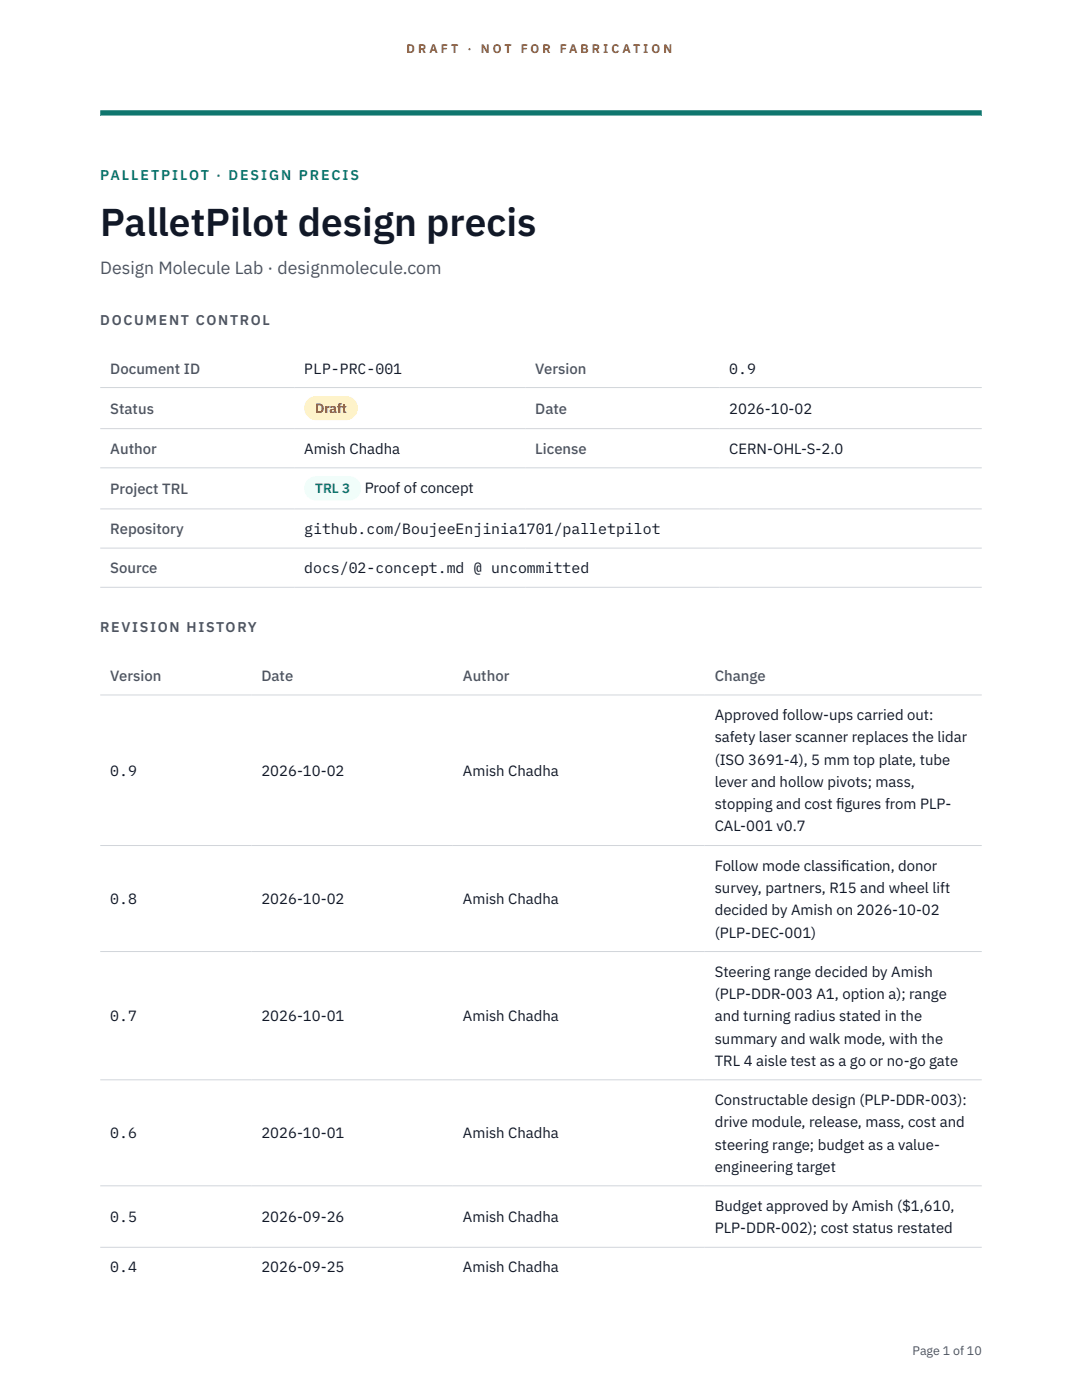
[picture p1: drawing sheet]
<svg xmlns="http://www.w3.org/2000/svg" width="216mm" height="279mm" viewBox="0 0 216 279" stroke-linecap="round" stroke-linejoin="round" font-family="sans-serif">
<defs><g id="words">
<text font-size="7.8" fill="#111827" x="20" y="47.1">PalletPilot design precis</text>
<text font-size="3.5" fill="#4b5563" x="20" y="54.6">Design Molecule Lab · designmolecule.com</text>
<g font-size="3" fill="#4b5563">
<text x="22" y="74.5">Document ID</text>
<text x="106.8" y="74.5">Version</text>
<text x="22" y="82.6">Status</text>
<text x="106.8" y="82.6">Date</text>
<text x="22" y="90.6">Author</text>
<text x="106.8" y="90.6">License</text>
<text x="22" y="98.6">Project TRL</text>
<text x="22" y="106.6">Repository</text>
<text x="22" y="114.4">Source</text>
<text x="22" y="135.9">Version</text>
<text x="52.2" y="135.9">Date</text>
<text x="92.4" y="135.9">Author</text>
<text x="142.6" y="135.9">Change</text>
</g>
<g font-size="3" fill="#111827">
<text x="60.7" y="74.5">PLP-PRC-001</text>
<text x="145.5" y="74.5">0.9</text>
<text x="145.5" y="82.6">2026-10-02</text>
<text x="60.7" y="90.6">Amish Chadha</text>
<text x="145.5" y="90.6">CERN-OHL-S-2.0</text>
<text x="72.8" y="98.5">Proof of concept</text>
<text x="60.7" y="106.6">github.com/BoujeeEnjinia1701/palletpilot</text>
<text x="60.7" y="114.4">docs/02-concept.md @ uncommitted</text>
<text x="142.6" y="143.7">Approved follow-ups carried out:</text>
<text x="142.6" y="148.2">safety laser scanner replaces the lidar</text>
<text x="22" y="154.8">0.9</text>
<text x="52.2" y="154.8">2026-10-02</text>
<text x="92.4" y="154.8">Amish Chadha</text>
<text x="142.6" y="152.6">(ISO 3691-4), 5 mm top plate, tube</text>
<text x="142.6" y="157.1">lever and hollow pivots; mass,</text>
<text x="142.6" y="161.5">stopping and cost f</text>
<text x="166.8" y="161.5">igures from PLP-</text>
<text x="142.6" y="165.9">CAL-001 v0.7</text>
<text x="142.6" y="173.8">Follow mode classif</text>
<text x="167.9" y="173.8">ication, donor</text>
<text x="142.6" y="178.2">survey, partners, R15 and wheel lift</text>
<text x="22" y="180.4">0.8</text>
<text x="52.2" y="180.4">2026-10-02</text>
<text x="92.4" y="180.4">Amish Chadha</text>
<text x="142.6" y="182.7">decided by Amish on 2026-10-02</text>
<text x="142.6" y="187.1">(PLP-DEC-001)</text>
<text x="142.6" y="194.9">Steering range decided by Amish</text>
<text x="22" y="203.8">0.7</text>
<text x="52.2" y="203.8">2026-10-01</text>
<text x="92.4" y="203.8">Amish Chadha</text>
<text x="142.6" y="199.4">(PLP-DDR-003 A1, option a); range</text>
<text x="142.6" y="203.8">and turning radius stated in the</text>
<text x="142.6" y="208.3">summary and walk mode, with the</text>
<text x="142.6" y="212.7">TRL 4 aisle test as a go or no-go gate</text>
<text x="142.6" y="220.5">Constructable design (PLP-DDR-003):</text>
<text x="22" y="227.2">0.6</text>
<text x="52.2" y="227.2">2026-10-01</text>
<text x="92.4" y="227.2">Amish Chadha</text>
<text x="142.6" y="225">drive module, release, mass, cost and</text>
<text x="142.6" y="229.4">steering range; budget as a value-</text>
<text x="142.6" y="233.9">engineering target</text>
<text x="22" y="243.9">0.5</text>
<text x="52.2" y="243.9">2026-09-26</text>
<text x="92.4" y="243.9">Amish Chadha</text>
<text x="142.6" y="241.7">Budget approved by Amish ($1,610,</text>
<text x="142.6" y="246.1">PLP-DDR-002); cost status restated</text>
<text x="22" y="253.9">0.4</text>
<text x="52.2" y="253.9">2026-09-25</text>
<text x="92.4" y="253.9">Amish Chadha</text>
</g>
<text font-size="2.8" fill="#0f766e" x="20" y="36">PALLETPILOT · DESIGN PRECIS</text>
<g font-size="2.8" fill="#4b5563">
<text x="20" y="64.8">DOCUMENT CONTROL</text>
<text x="20" y="126.2">REVISION HISTORY</text>
</g>
<text font-size="2.7" fill="#92400e" x="62.9" y="82.5">Draft</text>
<text font-size="2.7" fill="#0f766e" x="62.9" y="98.5">TRL 3</text>
<g font-size="2.5" fill="#b45309">
<text x="81.1" y="10.5">D R A F T</text>
<text x="93.3" y="10.5">·</text>
<text x="95.9" y="10.5">N O T</text>
<text x="103.9" y="10.5">F O R</text>
<text x="111.7" y="10.5">F A B R I C A T I O N</text>
</g>
<text font-size="2.5" fill="#4b5563" x="182.1" y="270.3">Page 1 of 10</text>
</g></defs>
<path d="M20 23.1h175.9zM20 22h175.9v1.1h-175.9z" fill-rule="evenodd" fill="#0f766e"/>
<path d="M20 77.3h175.9M20 85.5h175.9M20 93.4h175.9M20 101.6h175.9M20 109.4h175.9M20 117.2h175.9M20 138.7h175.9M20 168.7h175.9M20 189.9h175.9M20 215.5h175.9M20 236.7h175.9M20 248.9h175.9" fill="none" stroke="#d1d5db" stroke-width=".2"/>
<path d="M60.7 79h10.7v4.9h-10.7z" fill="#fef3c7"/>
<path d="M60.7 95.1h11.4v4.8h-11.4z" fill="#f0fdfa"/>
<use href="#words"/>
</svg>
